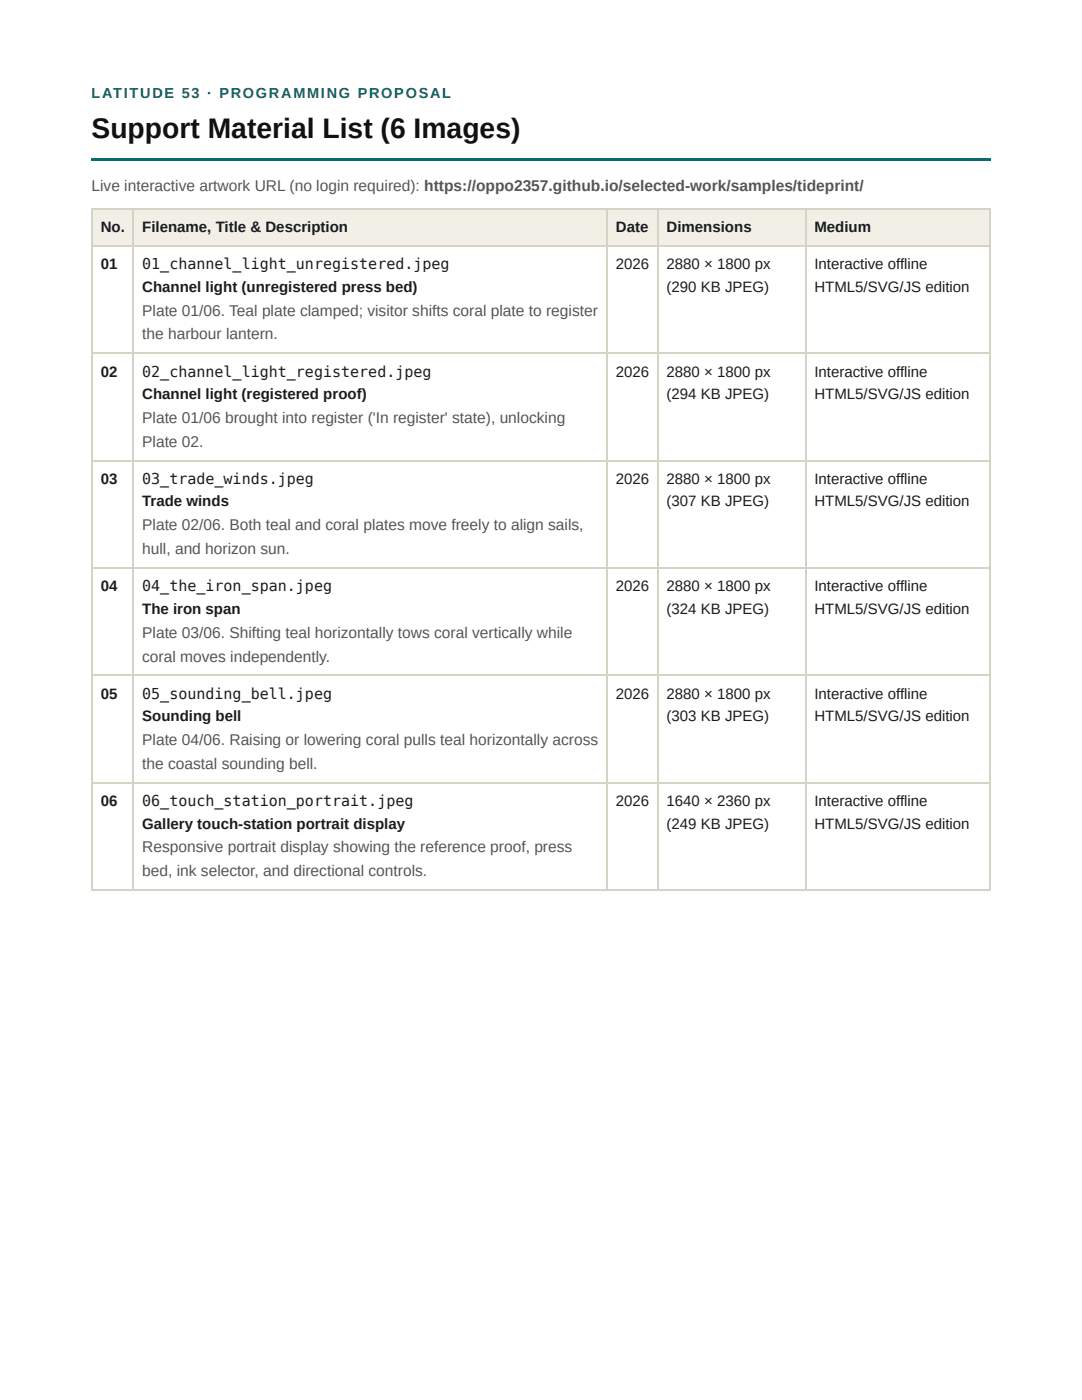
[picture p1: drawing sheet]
<svg xmlns="http://www.w3.org/2000/svg" width="216mm" height="279mm" viewBox="0 0 216 279" stroke-linecap="round" stroke-linejoin="round" font-family="sans-serif">
<defs><g id="words">
<text font-size="5.6" fill="#111" x="18.3" y="27.5">Support Material List (6 Images)</text>
<g font-size="3.1" fill="#555">
<text x="18.3" y="38.1">Live interactive artwork URL (no login required): https://oppo2357.github.io/selected-work/samples/tideprint/</text>
<text x="28.4" y="63">Plate 01/06. Teal plate clamped; visitor shifts coral plate to register</text>
<text x="28.4" y="67.7">the harbour lantern.</text>
<text x="28.4" y="84.4">Plate 01/06 brought into register ('In register' state), unlocking</text>
<text x="28.4" y="89.2">Plate 02.</text>
<text x="28.4" y="105.8">Plate 02/06. Both teal and coral plates move freely to align sails,</text>
<text x="28.4" y="110.6">hull, and horizon sun.</text>
<text x="28.4" y="127.3">Plate 03/06. Shifting teal horizontally tows coral vertically while</text>
<text x="28.4" y="132">coral moves independently.</text>
<text x="28.4" y="148.7">Plate 04/06. Raising or lowering coral pulls teal horizontally across</text>
<text x="28.4" y="153.5">the coastal sounding bell.</text>
<text x="28.4" y="170.1">Responsive portrait display showing the reference proof, press</text>
<text x="28.4" y="174.9">bed, ink selector, and directional controls.</text>
</g>
<g font-size="3" fill="#1a1d1f">
<text x="20.1" y="46.3">No.</text>
<text x="28.4" y="46.3">Filename, Title &amp; Description</text>
<text x="122.9" y="46.3">Date</text>
<text x="133" y="46.3">Dimensions</text>
<text x="162.5" y="46.3">Medium</text>
<text x="20.1" y="53.7">01</text>
<text x="28.4" y="53.7">01_channel_light_unregistered.jpeg</text>
<text x="122.9" y="53.7">2026</text>
<text x="133" y="53.7">2880 × 1800 px</text>
<text x="162.5" y="53.7">Interactive offline</text>
<text x="28.4" y="58.2">Channel light (unregistered press bed)</text>
<text x="133" y="58.2">(290 KB JPEG)</text>
<text x="162.5" y="58.2">HTML5/SVG/JS edition</text>
<text x="20.1" y="75.1">02</text>
<text x="28.4" y="75.1">02_channel_light_registered.jpeg</text>
<text x="122.9" y="75.1">2026</text>
<text x="133" y="75.1">2880 × 1800 px</text>
<text x="162.5" y="75.1">Interactive offline</text>
<text x="28.4" y="79.6">Channel light (registered proof)</text>
<text x="133" y="79.6">(294 KB JPEG)</text>
<text x="162.5" y="79.6">HTML5/SVG/JS edition</text>
<text x="20.1" y="96.6">03</text>
<text x="28.4" y="96.6">03_trade_winds.jpeg</text>
<text x="28.4" y="101.1">Trade winds</text>
<text x="122.9" y="96.6">2026</text>
<text x="133" y="96.6">2880 × 1800 px</text>
<text x="133" y="101.1">(307 KB JPEG)</text>
<text x="162.5" y="96.6">Interactive offline</text>
<text x="162.5" y="101.1">HTML5/SVG/JS edition</text>
<text x="20.1" y="118">04</text>
<text x="28.4" y="118">04_the_iron_span.jpeg</text>
<text x="122.9" y="118">2026</text>
<text x="133" y="118">2880 × 1800 px</text>
<text x="162.5" y="118">Interactive offline</text>
<text x="28.4" y="122.5">The iron span</text>
<text x="133" y="122.5">(324 KB JPEG)</text>
<text x="162.5" y="122.5">HTML5/SVG/JS edition</text>
<text x="20.1" y="139.4">05</text>
<text x="28.4" y="139.4">05_sounding_bell.jpeg</text>
<text x="28.4" y="143.9">Sounding bell</text>
<text x="122.9" y="139.4">2026</text>
<text x="133" y="139.4">2880 × 1800 px</text>
<text x="133" y="143.9">(303 KB JPEG)</text>
<text x="162.5" y="139.4">Interactive offline</text>
<text x="162.5" y="143.9">HTML5/SVG/JS edition</text>
<text x="20.1" y="160.9">06</text>
<text x="28.4" y="160.9">06_touch_station_portrait.jpeg</text>
<text x="122.9" y="160.9">2026</text>
<text x="133" y="160.9">1640 × 2360 px</text>
<text x="162.5" y="160.9">Interactive offline</text>
<text x="28.4" y="165.4">Gallery touch-station portrait display</text>
<text x="133" y="165.4">(249 KB JPEG)</text>
<text x="162.5" y="165.4">HTML5/SVG/JS edition</text>
</g>
<text font-size="2.9" fill="#0e6b6b" x="18.3" y="19.6">LATITUDE 53 · PROGRAMMING PROPOSAL</text>
</g></defs>
<path d="M18.3 31.5h179.3v.5h-179.3z" fill="#0e6b6b"/>
<g fill="#f1efe6">
<path d="M18.5 41.5h8.2v7.4h-8.2z"/>
<path d="M26.7 41.5h94.5v7.4h-94.5z"/>
<path d="M121.2 41.5h10v7.4h-10z"/>
<path d="M131.2 41.5h29.7v7.4h-29.7z"/>
<path d="M160.9 41.5h36.7v7.4h-36.7z"/>
</g>
<g fill="none" stroke="#d5d2c6" stroke-width=".26">
<path d="M18.3 41.7h179.3M18.3 49.1h179.3M18.4 41.5v136.3M26.6 41.5v136.3M121 41.5v136.3M131.4 41.5v136.3M160.7 41.5v136.3M197.5 41.5v136.3M18.3 70.5h179.3M18.3 91.9h179.3M18.3 113.4h179.3M18.3 134.8h179.3"/>
<path d="M18.3 156.2h179.3M18.3 177.7h179.3"/>
</g>
<use href="#words"/>
</svg>
